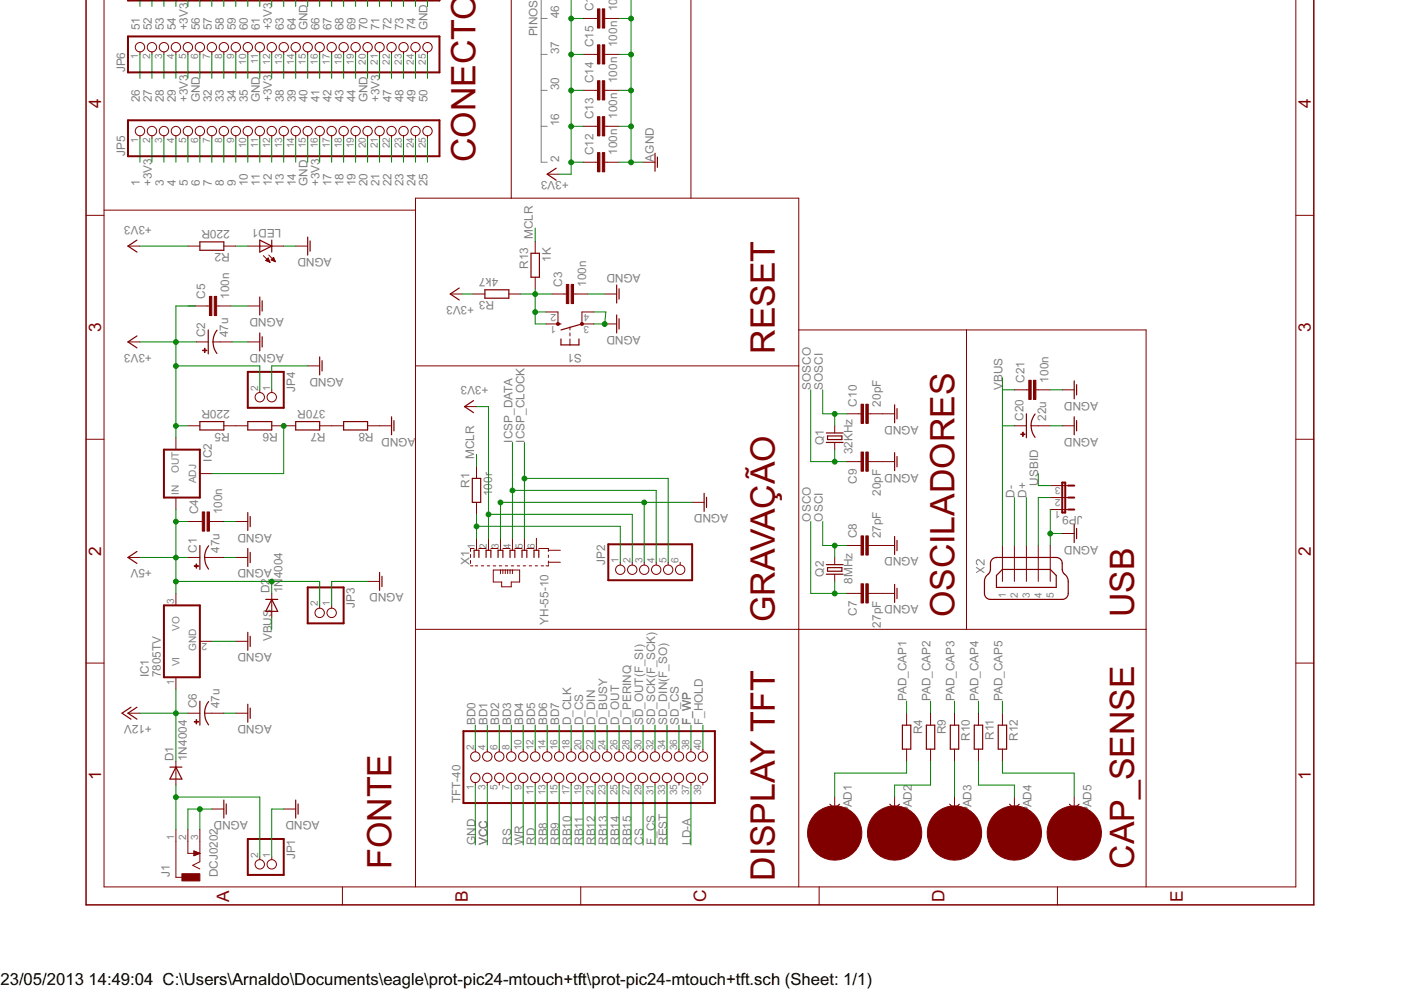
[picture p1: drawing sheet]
<svg xmlns="http://www.w3.org/2000/svg" width="297mm" height="210mm" viewBox="0 0 297 210" stroke-linecap="round" stroke-linejoin="round" font-family="sans-serif">
<defs><g id="words">
<g font-size="8" fill="#800000">
<text x="100.8" y="34.4" transform="rotate(-90 100.8 34.4)">CONECTO</text>
<text x="164.3" y="75" transform="rotate(-90 164.3 75)">RESET</text>
<text x="164.3" y="131.9" transform="rotate(-90 164.3 131.9)">GRAVAÇÃO</text>
<text x="202.4" y="130.9" transform="rotate(-90 202.4 130.9)">OSCILADORES</text>
<text x="240.5" y="130.9" transform="rotate(-90 240.5 130.9)">USB</text>
<text x="83" y="184.2" transform="rotate(-90 83 184.2)">FONTE</text>
<text x="240.5" y="184.2" transform="rotate(-90 240.5 184.2)">CAP_SENSE</text>
<text x="164.3" y="186.8" transform="rotate(-90 164.3 186.8)">DISPLAY TFT</text>
</g>
<g font-size="4.1" fill="#800000">
<text x="21.4" y="22.9" transform="rotate(-90 21.4 22.9)">4</text>
<text x="277.9" y="22.9" transform="rotate(-90 277.9 22.9)">4</text>
<text x="21.4" y="70.4" transform="rotate(-90 21.4 70.4)">3</text>
<text x="277.9" y="70.4" transform="rotate(-90 277.9 70.4)">3</text>
<text x="21.4" y="117.9" transform="rotate(-90 21.4 117.9)">2</text>
<text x="277.9" y="117.9" transform="rotate(-90 277.9 117.9)">2</text>
<text x="21.4" y="165.3" transform="rotate(-90 21.4 165.3)">1</text>
<text x="277.9" y="165.3" transform="rotate(-90 277.9 165.3)">1</text>
<text x="48.6" y="191.2" transform="rotate(-90 48.6 191.2)">A</text>
<text x="99.2" y="191.2" transform="rotate(-90 99.2 191.2)">B</text>
<text x="149.7" y="191.3" transform="rotate(-90 149.7 191.3)">C</text>
<text x="200.2" y="191.3" transform="rotate(-90 200.2 191.3)">D</text>
<text x="250.8" y="191.2" transform="rotate(-90 250.8 191.2)">E</text>
</g>
<g font-size="4">
<text x=".1" y="208.8">23/05/2013</text>
<text x="18.8" y="208.8">14:49:04 C:\Users\Arnaldo\Documents\eagle\prot-pic24-mtouch+tft\prot-pic24-mtouch+tft.sch (Sheet: 1/1)</text>
</g>
<g font-size="2.8" fill="#808080">
<text x="118.6" y="3.9" transform="rotate(-90 118.6 3.9)">46</text>
<text x="125.8" y="2.4" transform="rotate(-90 125.8 2.4)">C16</text>
<text x="130.9" y="2.4" transform="rotate(-90 130.9 2.4)">100</text>
<text x="29.7" y="6.5" transform="rotate(-90 29.7 6.5)">51</text>
<text x="32.2" y="6.5" transform="rotate(-90 32.2 6.5)">52</text>
<text x="34.8" y="6.5" transform="rotate(-90 34.8 6.5)">53</text>
<text x="37.3" y="6.5" transform="rotate(-90 37.3 6.5)">54</text>
<text x="39.8" y="6.5" transform="rotate(-90 39.8 6.5)">+3V3</text>
<text x="42.4" y="6.5" transform="rotate(-90 42.4 6.5)">56</text>
<text x="44.9" y="6.5" transform="rotate(-90 44.9 6.5)">57</text>
<text x="47.5" y="6.5" transform="rotate(-90 47.5 6.5)">58</text>
<text x="50" y="6.5" transform="rotate(-90 50 6.5)">59</text>
<text x="52.5" y="6.5" transform="rotate(-90 52.5 6.5)">60</text>
<text x="55.1" y="6.5" transform="rotate(-90 55.1 6.5)">61</text>
<text x="57.6" y="6.5" transform="rotate(-90 57.6 6.5)">+3V3</text>
<text x="60.2" y="6.5" transform="rotate(-90 60.2 6.5)">63</text>
<text x="62.7" y="6.5" transform="rotate(-90 62.7 6.5)">64</text>
<text x="65.2" y="6.5" transform="rotate(-90 65.2 6.5)">GND</text>
<text x="67.8" y="6.5" transform="rotate(-90 67.8 6.5)">66</text>
<text x="70.3" y="6.5" transform="rotate(-90 70.3 6.5)">67</text>
<text x="72.8" y="6.5" transform="rotate(-90 72.8 6.5)">68</text>
<text x="75.4" y="6.5" transform="rotate(-90 75.4 6.5)">69</text>
<text x="77.9" y="6.5" transform="rotate(-90 77.9 6.5)">70</text>
<text x="80.5" y="6.5" transform="rotate(-90 80.5 6.5)">71</text>
<text x="83" y="6.5" transform="rotate(-90 83 6.5)">72</text>
<text x="85.5" y="6.5" transform="rotate(-90 85.5 6.5)">73</text>
<text x="88.1" y="6.5" transform="rotate(-90 88.1 6.5)">74</text>
<text x="90.6" y="6.5" transform="rotate(-90 90.6 6.5)">GND</text>
<text x="114" y="7.7" transform="rotate(-90 114 7.7)">PINOS</text>
<text x="118.6" y="11.5" transform="rotate(-90 118.6 11.5)">37</text>
<text x="125.8" y="10" transform="rotate(-90 125.8 10)">C15</text>
<text x="130.9" y="10" transform="rotate(-90 130.9 10)">100n</text>
<text x="26.5" y="15.3" transform="rotate(-90 26.5 15.3)">JP6</text>
<text x="125.8" y="17.6" transform="rotate(-90 125.8 17.6)">C14</text>
<text x="130.9" y="17.6" transform="rotate(-90 130.9 17.6)">100n</text>
<text x="29.7" y="21.7" transform="rotate(-90 29.7 21.7)">26</text>
<text x="32.2" y="21.7" transform="rotate(-90 32.2 21.7)">27</text>
<text x="34.8" y="21.7" transform="rotate(-90 34.8 21.7)">28</text>
<text x="37.3" y="21.7" transform="rotate(-90 37.3 21.7)">29</text>
<text x="39.8" y="21.7" transform="rotate(-90 39.8 21.7)">+3V3</text>
<text x="42.4" y="21.7" transform="rotate(-90 42.4 21.7)">GND</text>
<text x="44.9" y="21.7" transform="rotate(-90 44.9 21.7)">32</text>
<text x="47.5" y="21.7" transform="rotate(-90 47.5 21.7)">33</text>
<text x="50" y="21.7" transform="rotate(-90 50 21.7)">34</text>
<text x="52.5" y="21.7" transform="rotate(-90 52.5 21.7)">35</text>
<text x="55.1" y="21.7" transform="rotate(-90 55.1 21.7)">GND</text>
<text x="57.6" y="21.7" transform="rotate(-90 57.6 21.7)">+3V3</text>
<text x="60.2" y="21.7" transform="rotate(-90 60.2 21.7)">38</text>
<text x="62.7" y="21.7" transform="rotate(-90 62.7 21.7)">39</text>
<text x="65.2" y="21.7" transform="rotate(-90 65.2 21.7)">40</text>
<text x="67.8" y="21.7" transform="rotate(-90 67.8 21.7)">41</text>
<text x="70.3" y="21.7" transform="rotate(-90 70.3 21.7)">42</text>
<text x="72.8" y="21.7" transform="rotate(-90 72.8 21.7)">43</text>
<text x="75.4" y="21.7" transform="rotate(-90 75.4 21.7)">44</text>
<text x="77.9" y="21.7" transform="rotate(-90 77.9 21.7)">GND</text>
<text x="80.5" y="21.7" transform="rotate(-90 80.5 21.7)">+3V3</text>
<text x="83" y="21.7" transform="rotate(-90 83 21.7)">47</text>
<text x="85.5" y="21.7" transform="rotate(-90 85.5 21.7)">48</text>
<text x="88.1" y="21.7" transform="rotate(-90 88.1 21.7)">49</text>
<text x="90.6" y="21.7" transform="rotate(-90 90.6 21.7)">50</text>
<text x="118.6" y="19.2" transform="rotate(-90 118.6 19.2)">30</text>
<text x="118.6" y="26.8" transform="rotate(-90 118.6 26.8)">16</text>
<text x="125.8" y="25.2" transform="rotate(-90 125.8 25.2)">C13</text>
<text x="130.9" y="25.2" transform="rotate(-90 130.9 25.2)">100n</text>
<text x="26.5" y="33.1" transform="rotate(-90 26.5 33.1)">JP5</text>
<text x="118.6" y="34.4" transform="rotate(-90 118.6 34.4)">2</text>
<text x="125.8" y="32.9" transform="rotate(-90 125.8 32.9)">C12</text>
<text x="130.9" y="32.9" transform="rotate(-90 130.9 32.9)">100n</text>
<text x="138.6" y="34.2" transform="rotate(-90 138.6 34.2)">AGND</text>
<text x="29.7" y="39.5" transform="rotate(-90 29.7 39.5)">1</text>
<text x="32.2" y="39.5" transform="rotate(-90 32.2 39.5)">+3V3</text>
<text x="34.8" y="39.5" transform="rotate(-90 34.8 39.5)">3</text>
<text x="37.3" y="39.5" transform="rotate(-90 37.3 39.5)">4</text>
<text x="39.8" y="39.5" transform="rotate(-90 39.8 39.5)">5</text>
<text x="42.4" y="39.5" transform="rotate(-90 42.4 39.5)">6</text>
<text x="44.9" y="39.5" transform="rotate(-90 44.9 39.5)">7</text>
<text x="47.5" y="39.5" transform="rotate(-90 47.5 39.5)">8</text>
<text x="50" y="39.5" transform="rotate(-90 50 39.5)">9</text>
<text x="52.5" y="39.5" transform="rotate(-90 52.5 39.5)">10</text>
<text x="55.1" y="39.5" transform="rotate(-90 55.1 39.5)">11</text>
<text x="57.6" y="39.5" transform="rotate(-90 57.6 39.5)">12</text>
<text x="60.2" y="39.5" transform="rotate(-90 60.2 39.5)">13</text>
<text x="62.7" y="39.5" transform="rotate(-90 62.7 39.5)">14</text>
<text x="65.2" y="39.5" transform="rotate(-90 65.2 39.5)">GND</text>
<text x="67.8" y="39.5" transform="rotate(-90 67.8 39.5)">+3V3</text>
<text x="70.3" y="39.5" transform="rotate(-90 70.3 39.5)">17</text>
<text x="72.8" y="39.5" transform="rotate(-90 72.8 39.5)">18</text>
<text x="75.4" y="39.5" transform="rotate(-90 75.4 39.5)">19</text>
<text x="77.9" y="39.5" transform="rotate(-90 77.9 39.5)">20</text>
<text x="80.5" y="39.5" transform="rotate(-90 80.5 39.5)">21</text>
<text x="83" y="39.5" transform="rotate(-90 83 39.5)">22</text>
<text x="85.5" y="39.5" transform="rotate(-90 85.5 39.5)">23</text>
<text x="88.1" y="39.5" transform="rotate(-90 88.1 39.5)">24</text>
<text x="90.6" y="39.5" transform="rotate(-90 90.6 39.5)">25</text>
<text x="120.6" y="38.5" transform="rotate(-180 120.6 38.5)">+3V3</text>
<text x="32.2" y="47.9" transform="rotate(-180 32.2 47.9)">+3V3</text>
<text x="48.7" y="48.9" transform="rotate(-180 48.7 48.9)">220R</text>
<text x="48.7" y="53.7" transform="rotate(-180 48.7 53.7)">R2</text>
<text x="59.6" y="48.6" transform="rotate(-180 59.6 48.6)">LED1</text>
<text x="113" y="50.6" transform="rotate(-90 113 50.6)">MCLR</text>
<text x="70.3" y="54.7" transform="rotate(-180 70.3 54.7)">AGND</text>
<text x="105.6" y="59" transform="rotate(-180 105.6 59)">4k7</text>
<text x="112" y="57" transform="rotate(-90 112 57)">R13</text>
<text x="116.8" y="55.5" transform="rotate(-90 116.8 55.5)">1K</text>
<text x="135.8" y="58" transform="rotate(-180 135.8 58)">AGND</text>
<text x="43.5" y="63.3" transform="rotate(-90 43.5 63.3)">C5</text>
<text x="48.6" y="63.3" transform="rotate(-90 48.6 63.3)">100n</text>
<text x="100.5" y="64.9" transform="rotate(-180 100.5 64.9)">+3V3</text>
<text x="104.7" y="63.8" transform="rotate(-180 104.7 63.8)">R3</text>
<text x="119.2" y="60.8" transform="rotate(-90 119.2 60.8)">C3</text>
<text x="124.3" y="60.8" transform="rotate(-90 124.3 60.8)">100n</text>
<text x="43.5" y="71.5" transform="rotate(-90 43.5 71.5)">C2</text>
<text x="48.3" y="71.5" transform="rotate(-90 48.3 71.5)">47u</text>
<text x="60.2" y="67.4" transform="rotate(-180 60.2 67.4)">AGND</text>
<text x="135.8" y="71.2" transform="rotate(-180 135.8 71.2)">AGND</text>
<text x="32.2" y="75" transform="rotate(-180 32.2 75)">+3V3</text>
<text x="60.2" y="75" transform="rotate(-180 60.2 75)">AGND</text>
<text x="123.4" y="75" transform="rotate(-180 123.4 75)">S1</text>
<text x="62.6" y="83.2" transform="rotate(-90 62.6 83.2)">JP4</text>
<text x="72.8" y="80.1" transform="rotate(-180 72.8 80.1)">AGND</text>
<text x="103.6" y="81.9" transform="rotate(-180 103.6 81.9)">+3V3</text>
<text x="171.9" y="82.6" transform="rotate(-90 171.9 82.6)">SOSCO</text>
<text x="174.4" y="82.6" transform="rotate(-90 174.4 82.6)">SOSCI</text>
<text x="212.5" y="82.6" transform="rotate(-90 212.5 82.6)">VBUS</text>
<text x="217.2" y="81.1" transform="rotate(-90 217.2 81.1)">C21</text>
<text x="222.3" y="81.1" transform="rotate(-90 222.3 81.1)">100n</text>
<text x="48.7" y="87" transform="rotate(-180 48.7 87)">220R</text>
<text x="69" y="87" transform="rotate(-180 69 87)">370R</text>
<text x="181.7" y="86.2" transform="rotate(-90 181.7 86.2)">C10</text>
<text x="186.7" y="86.2" transform="rotate(-90 186.7 86.2)">20pF</text>
<text x="217" y="89.2" transform="rotate(-90 217 89.2)">C20</text>
<text x="221.8" y="89.2" transform="rotate(-90 221.8 89.2)">22u</text>
<text x="232.8" y="85.2" transform="rotate(-180 232.8 85.2)">AGND</text>
<text x="48.7" y="91.8" transform="rotate(-180 48.7 91.8)">R5</text>
<text x="58.9" y="91.8" transform="rotate(-180 58.9 91.8)">R6</text>
<text x="69" y="91.8" transform="rotate(-180 69 91.8)">R7</text>
<text x="79.2" y="91.8" transform="rotate(-180 79.2 91.8)">R8</text>
<text x="88.1" y="92.8" transform="rotate(-180 88.1 92.8)">AGND</text>
<text x="108.7" y="93.8" transform="rotate(-90 108.7 93.8)">ICSP_DATA</text>
<text x="111.2" y="93.8" transform="rotate(-90 111.2 93.8)">ICSP_CLOCK</text>
<text x="174.7" y="94.3" transform="rotate(-90 174.7 94.3)">Q1</text>
<text x="194.7" y="90.3" transform="rotate(-180 194.7 90.3)">AGND</text>
<text x="232.8" y="92.8" transform="rotate(-180 232.8 92.8)">AGND</text>
<text x="44.9" y="97.9" transform="rotate(-90 44.9 97.9)">IC2</text>
<text x="100.5" y="97.4" transform="rotate(-90 100.5 97.4)">MCLR</text>
<text x="180.8" y="96.4" transform="rotate(-90 180.8 96.4)">32KHz</text>
<text x="194.7" y="100.4" transform="rotate(-180 194.7 100.4)">AGND</text>
<text x="99.5" y="103.4" transform="rotate(-90 99.5 103.4)">R1</text>
<text x="104.3" y="105.2" transform="rotate(-90 104.3 105.2)">100r</text>
<text x="181.7" y="102.6" transform="rotate(-90 181.7 102.6)">C9</text>
<text x="186.7" y="105.1" transform="rotate(-90 186.7 105.1)">20pF</text>
<text x="215.1" y="105.5" transform="rotate(-90 215.1 105.5)">D-</text>
<text x="217.6" y="105.5" transform="rotate(-90 217.6 105.5)">D+</text>
<text x="220.1" y="103" transform="rotate(-90 220.1 103)">USBID</text>
<text x="42" y="109.1" transform="rotate(-90 42 109.1)">C4</text>
<text x="47.1" y="109.1" transform="rotate(-90 47.1 109.1)">100n</text>
<text x="57.6" y="113.1" transform="rotate(-180 57.6 113.1)">AGND</text>
<text x="154.4" y="109.1" transform="rotate(-180 154.4 109.1)">AGND</text>
<text x="171.9" y="110.6" transform="rotate(-90 171.9 110.6)">OSCO</text>
<text x="174.4" y="110.6" transform="rotate(-90 174.4 110.6)">OSCI</text>
<text x="229.5" y="109.3" transform="rotate(-180 229.5 109.3)">JP9</text>
<text x="41.7" y="117.2" transform="rotate(-90 41.7 117.2)">C1</text>
<text x="46.6" y="117.2" transform="rotate(-90 46.6 117.2)">47u</text>
<text x="99.5" y="119.7" transform="rotate(-90 99.5 119.7)">X1</text>
<text x="128.3" y="119.7" transform="rotate(-90 128.3 119.7)">JP2</text>
<text x="181.7" y="114.1" transform="rotate(-90 181.7 114.1)">C8</text>
<text x="186.7" y="114.1" transform="rotate(-90 186.7 114.1)">27pF</text>
<text x="194.7" y="118.2" transform="rotate(-180 194.7 118.2)">AGND</text>
<text x="232.8" y="115.7" transform="rotate(-180 232.8 115.7)">AGND</text>
<text x="32.2" y="120.7" transform="rotate(-180 32.2 120.7)">+5V</text>
<text x="57.1" y="125.8" transform="rotate(-90 57.1 125.8)">D2</text>
<text x="57.6" y="120.7" transform="rotate(-180 57.6 120.7)">AGND</text>
<text x="59.9" y="125.8" transform="rotate(-90 59.9 125.8)">1N</text>
<text x="59.9" y="122.6" transform="rotate(-90 59.9 122.6)">4004</text>
<text x="85.5" y="125.8" transform="rotate(-180 85.5 125.8)">AGND</text>
<text x="174.7" y="122.3" transform="rotate(-90 174.7 122.3)">Q2</text>
<text x="180.8" y="123.8" transform="rotate(-90 180.8 123.8)">8MHz</text>
<text x="75.3" y="128.9" transform="rotate(-90 75.3 128.9)">JP3</text>
<text x="181.7" y="130.5" transform="rotate(-90 181.7 130.5)">C7</text>
<text x="194.7" y="128.4" transform="rotate(-180 194.7 128.4)">AGND</text>
<text x="57.6" y="136" transform="rotate(-90 57.6 136)">VBUS</text>
<text x="116.3" y="132.4" transform="rotate(-90 116.3 132.4)">YH-55-10</text>
<text x="186.7" y="133.1" transform="rotate(-90 186.7 133.1)">27pF</text>
<text x="31.6" y="143.6" transform="rotate(-90 31.6 143.6)">IC1</text>
<text x="34.1" y="143.6" transform="rotate(-90 34.1 143.6)">7805TV</text>
<text x="57.6" y="138.5" transform="rotate(-180 57.6 138.5)">AGND</text>
<text x="192.2" y="148.7" transform="rotate(-90 192.2 148.7)">PAD_CAP1</text>
<text x="197.3" y="148.7" transform="rotate(-90 197.3 148.7)">PAD_CAP2</text>
<text x="202.4" y="148.7" transform="rotate(-90 202.4 148.7)">PAD_CAP3</text>
<text x="207.4" y="148.7" transform="rotate(-90 207.4 148.7)">PAD_CAP4</text>
<text x="212.5" y="148.7" transform="rotate(-90 212.5 148.7)">PAD_CAP5</text>
<text x="32.2" y="153.8" transform="rotate(-180 32.2 153.8)">+12V</text>
<text x="41.7" y="150.2" transform="rotate(-90 41.7 150.2)">C6</text>
<text x="46.6" y="150.2" transform="rotate(-90 46.6 150.2)">47u</text>
<text x="57.6" y="153.8" transform="rotate(-180 57.6 153.8)">AGND</text>
<text x="100.8" y="153.8" transform="rotate(-90 100.8 153.8)">BD0</text>
<text x="103.3" y="153.8" transform="rotate(-90 103.3 153.8)">BD1</text>
<text x="105.9" y="153.8" transform="rotate(-90 105.9 153.8)">BD2</text>
<text x="108.4" y="153.8" transform="rotate(-90 108.4 153.8)">BD3</text>
<text x="110.9" y="153.8" transform="rotate(-90 110.9 153.8)">BD4</text>
<text x="113.5" y="153.8" transform="rotate(-90 113.5 153.8)">BD5</text>
<text x="116" y="153.8" transform="rotate(-90 116 153.8)">BD6</text>
<text x="118.6" y="153.8" transform="rotate(-90 118.6 153.8)">BD7</text>
<text x="121.1" y="153.8" transform="rotate(-90 121.1 153.8)">D_CLK</text>
<text x="123.6" y="153.8" transform="rotate(-90 123.6 153.8)">D_CS</text>
<text x="126.2" y="153.8" transform="rotate(-90 126.2 153.8)">D_DIN</text>
<text x="128.7" y="153.8" transform="rotate(-90 128.7 153.8)">D_BUSY</text>
<text x="131.3" y="153.8" transform="rotate(-90 131.3 153.8)">D_OUT</text>
<text x="133.8" y="153.8" transform="rotate(-90 133.8 153.8)">D_PERINQ</text>
<text x="136.3" y="153.8" transform="rotate(-90 136.3 153.8)">SD_OUT(F_SI)</text>
<text x="138.9" y="153.8" transform="rotate(-90 138.9 153.8)">SD_SCK(F_SCK)</text>
<text x="141.4" y="153.8" transform="rotate(-90 141.4 153.8)">SD_DIN(F_SO)</text>
<text x="144" y="153.8" transform="rotate(-90 144 153.8)">SD_CS</text>
<text x="146.5" y="153.8" transform="rotate(-90 146.5 153.8)">F_WP</text>
<text x="149" y="153.8" transform="rotate(-90 149 153.8)">F_HOLD</text>
<text x="195.5" y="155.7" transform="rotate(-90 195.5 155.7)">R4</text>
<text x="200.6" y="155.7" transform="rotate(-90 200.6 155.7)">R9</text>
<text x="36.8" y="161.4" transform="rotate(-90 36.8 161.4)">D1</text>
<text x="39.6" y="161.4" transform="rotate(-90 39.6 161.4)">1N4004</text>
<text x="205.6" y="157.1" transform="rotate(-90 205.6 157.1)">R10</text>
<text x="210.7" y="156.9" transform="rotate(-90 210.7 156.9)">R11</text>
<text x="215.8" y="157.1" transform="rotate(-90 215.8 157.1)">R12</text>
<text x="97.6" y="170.3" transform="rotate(-90 97.6 170.3)">TFT-40</text>
<text x="180.6" y="172.7" transform="rotate(-90 180.6 172.7)">PAD1</text>
<text x="193.3" y="172.7" transform="rotate(-90 193.3 172.7)">PAD2</text>
<text x="206" y="172.7" transform="rotate(-90 206 172.7)">PAD3</text>
<text x="218.7" y="172.7" transform="rotate(-90 218.7 172.7)">PAD4</text>
<text x="231.4" y="172.7" transform="rotate(-90 231.4 172.7)">PAD5</text>
<text x="52.5" y="174.1" transform="rotate(-180 52.5 174.1)">AGND</text>
<text x="67.8" y="174.1" transform="rotate(-180 67.8 174.1)">AGND</text>
<text x="100.8" y="179.2" transform="rotate(-90 100.8 179.2)">GND</text>
<text x="103.3" y="179.2" transform="rotate(-90 103.3 179.2)">VCC</text>
<text x="108.4" y="179.2" transform="rotate(-90 108.4 179.2)">RS</text>
<text x="110.9" y="179.2" transform="rotate(-90 110.9 179.2)">WR</text>
<text x="113.5" y="179.2" transform="rotate(-90 113.5 179.2)">RD</text>
<text x="116" y="179.2" transform="rotate(-90 116 179.2)">RB8</text>
<text x="118.6" y="179.2" transform="rotate(-90 118.6 179.2)">RB9</text>
<text x="121.1" y="179.2" transform="rotate(-90 121.1 179.2)">RB10</text>
<text x="123.6" y="179.2" transform="rotate(-90 123.6 179.2)">RB11</text>
<text x="126.2" y="179.2" transform="rotate(-90 126.2 179.2)">RB12</text>
<text x="128.7" y="179.2" transform="rotate(-90 128.7 179.2)">RB13</text>
<text x="131.3" y="179.2" transform="rotate(-90 131.3 179.2)">RB14</text>
<text x="133.8" y="179.2" transform="rotate(-90 133.8 179.2)">RB15</text>
<text x="136.3" y="179.2" transform="rotate(-90 136.3 179.2)">CS</text>
<text x="138.9" y="179.2" transform="rotate(-90 138.9 179.2)">F_CS</text>
<text x="141.4" y="179.2" transform="rotate(-90 141.4 179.2)">REST</text>
<text x="146.5" y="179.2" transform="rotate(-90 146.5 179.2)">LD-A</text>
<text x="62.6" y="182.2" transform="rotate(-90 62.6 182.2)">JP1</text>
<text x="36" y="186" transform="rotate(-90 36 186)">J1</text>
<text x="46.2" y="186" transform="rotate(-90 46.2 186)">DCJ0202</text>
</g>
<g font-size="2.4" fill="#808080">
<text x="29.3" y="12.5" transform="rotate(-90 29.3 12.5)">1</text>
<text x="31.9" y="12.5" transform="rotate(-90 31.9 12.5)">2</text>
<text x="34.4" y="12.5" transform="rotate(-90 34.4 12.5)">3</text>
<text x="36.9" y="12.5" transform="rotate(-90 36.9 12.5)">4</text>
<text x="39.5" y="12.5" transform="rotate(-90 39.5 12.5)">5</text>
<text x="42" y="12.5" transform="rotate(-90 42 12.5)">6</text>
<text x="44.6" y="12.5" transform="rotate(-90 44.6 12.5)">7</text>
<text x="47.1" y="12.5" transform="rotate(-90 47.1 12.5)">8</text>
<text x="49.6" y="12.5" transform="rotate(-90 49.6 12.5)">9</text>
<text x="52.2" y="13.7" transform="rotate(-90 52.2 13.7)">10</text>
<text x="54.7" y="13.6" transform="rotate(-90 54.7 13.6)">11</text>
<text x="57.3" y="13.7" transform="rotate(-90 57.3 13.7)">12</text>
<text x="59.8" y="13.7" transform="rotate(-90 59.8 13.7)">13</text>
<text x="62.3" y="13.7" transform="rotate(-90 62.3 13.7)">14</text>
<text x="64.9" y="13.7" transform="rotate(-90 64.9 13.7)">15</text>
<text x="67.4" y="13.7" transform="rotate(-90 67.4 13.7)">16</text>
<text x="70" y="13.7" transform="rotate(-90 70 13.7)">17</text>
<text x="72.5" y="13.7" transform="rotate(-90 72.5 13.7)">18</text>
<text x="75" y="13.7" transform="rotate(-90 75 13.7)">19</text>
<text x="77.6" y="13.7" transform="rotate(-90 77.6 13.7)">20</text>
<text x="80.1" y="13.7" transform="rotate(-90 80.1 13.7)">21</text>
<text x="82.7" y="13.7" transform="rotate(-90 82.7 13.7)">22</text>
<text x="85.2" y="13.7" transform="rotate(-90 85.2 13.7)">23</text>
<text x="87.7" y="13.7" transform="rotate(-90 87.7 13.7)">24</text>
<text x="90.3" y="13.7" transform="rotate(-90 90.3 13.7)">25</text>
<text x="29.3" y="30.3" transform="rotate(-90 29.3 30.3)">1</text>
<text x="31.9" y="30.3" transform="rotate(-90 31.9 30.3)">2</text>
<text x="34.4" y="30.3" transform="rotate(-90 34.4 30.3)">3</text>
<text x="36.9" y="30.3" transform="rotate(-90 36.9 30.3)">4</text>
<text x="39.5" y="30.3" transform="rotate(-90 39.5 30.3)">5</text>
<text x="42" y="30.3" transform="rotate(-90 42 30.3)">6</text>
<text x="44.6" y="30.3" transform="rotate(-90 44.6 30.3)">7</text>
<text x="47.1" y="30.3" transform="rotate(-90 47.1 30.3)">8</text>
<text x="49.6" y="30.3" transform="rotate(-90 49.6 30.3)">9</text>
<text x="52.2" y="31.5" transform="rotate(-90 52.2 31.5)">10</text>
<text x="54.7" y="31.3" transform="rotate(-90 54.7 31.3)">11</text>
<text x="57.3" y="31.5" transform="rotate(-90 57.3 31.5)">12</text>
<text x="59.8" y="31.5" transform="rotate(-90 59.8 31.5)">13</text>
<text x="62.3" y="31.5" transform="rotate(-90 62.3 31.5)">14</text>
<text x="64.9" y="31.5" transform="rotate(-90 64.9 31.5)">15</text>
<text x="67.4" y="31.5" transform="rotate(-90 67.4 31.5)">16</text>
<text x="70" y="31.5" transform="rotate(-90 70 31.5)">17</text>
<text x="72.5" y="31.5" transform="rotate(-90 72.5 31.5)">18</text>
<text x="75" y="31.5" transform="rotate(-90 75 31.5)">19</text>
<text x="77.6" y="31.5" transform="rotate(-90 77.6 31.5)">20</text>
<text x="80.1" y="31.5" transform="rotate(-90 80.1 31.5)">21</text>
<text x="82.7" y="31.5" transform="rotate(-90 82.7 31.5)">22</text>
<text x="85.2" y="31.5" transform="rotate(-90 85.2 31.5)">23</text>
<text x="87.7" y="31.5" transform="rotate(-90 87.7 31.5)">24</text>
<text x="90.3" y="31.5" transform="rotate(-90 90.3 31.5)">25</text>
<text x="118" y="69" transform="rotate(-180 118 69)">1</text>
<text x="118" y="66.5" transform="rotate(-180 118 66.5)">2</text>
<text x="124.9" y="69" transform="rotate(-180 124.9 69)">3</text>
<text x="124.9" y="66.5" transform="rotate(-180 124.9 66.5)">4</text>
<text x="54.7" y="82.8" transform="rotate(-90 54.7 82.8)">2</text>
<text x="57.3" y="82.8" transform="rotate(-90 57.3 82.8)">1</text>
<text x="37.9" y="100.3" transform="rotate(-90 37.9 100.3)">OUT</text>
<text x="37.9" y="104.9" transform="rotate(-90 37.9 104.9)">IN</text>
<text x="41.6" y="102.5" transform="rotate(-90 41.6 102.5)">ADJ</text>
<text x="224.9" y="105.9" transform="rotate(-180 224.9 105.9)">2</text>
<text x="224.9" y="103.3" transform="rotate(-180 224.9 103.3)">3</text>
<text x="224.9" y="108.4" transform="rotate(-180 224.9 108.4)">1</text>
<text x="100.7" y="116.3" transform="rotate(-90 100.7 116.3)">1</text>
<text x="103.2" y="116.3" transform="rotate(-90 103.2 116.3)">2</text>
<text x="105.8" y="116.3" transform="rotate(-90 105.8 116.3)">3</text>
<text x="108.3" y="116.3" transform="rotate(-90 108.3 116.3)">4</text>
<text x="110.8" y="116.3" transform="rotate(-90 110.8 116.3)">5</text>
<text x="113.4" y="116.3" transform="rotate(-90 113.4 116.3)">6</text>
<text x="131.2" y="119.4" transform="rotate(-90 131.2 119.4)">1</text>
<text x="133.7" y="119.4" transform="rotate(-90 133.7 119.4)">2</text>
<text x="136.2" y="119.4" transform="rotate(-90 136.2 119.4)">3</text>
<text x="138.8" y="119.4" transform="rotate(-90 138.8 119.4)">4</text>
<text x="141.3" y="119.4" transform="rotate(-90 141.3 119.4)">5</text>
<text x="143.9" y="119.4" transform="rotate(-90 143.9 119.4)">6</text>
<text x="36.9" y="128" transform="rotate(-90 36.9 128)">3</text>
<text x="67.4" y="128.6" transform="rotate(-90 67.4 128.6)">2</text>
<text x="70" y="128.6" transform="rotate(-90 70 128.6)">1</text>
<text x="213.3" y="126.8" transform="rotate(-90 213.3 126.8)">1</text>
<text x="215.8" y="126.8" transform="rotate(-90 215.8 126.8)">2</text>
<text x="218.4" y="126.8" transform="rotate(-90 218.4 126.8)">3</text>
<text x="220.9" y="126.8" transform="rotate(-90 220.9 126.8)">4</text>
<text x="223.4" y="126.8" transform="rotate(-90 223.4 126.8)">5</text>
<text x="38.1" y="133.8" transform="rotate(-90 38.1 133.8)">VO</text>
<text x="43.9" y="136.3" transform="rotate(-180 43.9 136.3)">2</text>
<text x="38.1" y="141.3" transform="rotate(-90 38.1 141.3)">VI</text>
<text x="41.6" y="138" transform="rotate(-90 41.6 138)">GND</text>
<text x="36.9" y="145.1" transform="rotate(-90 36.9 145.1)">1</text>
<text x="100.4" y="159" transform="rotate(-90 100.4 159)">2</text>
<text x="103" y="159" transform="rotate(-90 103 159)">4</text>
<text x="105.5" y="159" transform="rotate(-90 105.5 159)">6</text>
<text x="108" y="159" transform="rotate(-90 108 159)">8</text>
<text x="110.6" y="159" transform="rotate(-90 110.6 159)">10</text>
<text x="113.1" y="159" transform="rotate(-90 113.1 159)">12</text>
<text x="115.7" y="159" transform="rotate(-90 115.7 159)">14</text>
<text x="118.2" y="159" transform="rotate(-90 118.2 159)">16</text>
<text x="120.7" y="159" transform="rotate(-90 120.7 159)">18</text>
<text x="123.3" y="159" transform="rotate(-90 123.3 159)">20</text>
<text x="125.8" y="159" transform="rotate(-90 125.8 159)">22</text>
<text x="128.4" y="159" transform="rotate(-90 128.4 159)">24</text>
<text x="130.9" y="159" transform="rotate(-90 130.9 159)">26</text>
<text x="133.4" y="159" transform="rotate(-90 133.4 159)">28</text>
<text x="136" y="159" transform="rotate(-90 136 159)">30</text>
<text x="138.5" y="159" transform="rotate(-90 138.5 159)">32</text>
<text x="141.1" y="159" transform="rotate(-90 141.1 159)">34</text>
<text x="143.6" y="159" transform="rotate(-90 143.6 159)">36</text>
<text x="146.1" y="159" transform="rotate(-90 146.1 159)">38</text>
<text x="148.7" y="159" transform="rotate(-90 148.7 159)">40</text>
<text x="100.4" y="167.4" transform="rotate(-90 100.4 167.4)">1</text>
<text x="103" y="167.4" transform="rotate(-90 103 167.4)">3</text>
<text x="105.5" y="167.4" transform="rotate(-90 105.5 167.4)">5</text>
<text x="108" y="167.4" transform="rotate(-90 108 167.4)">7</text>
<text x="110.6" y="167.4" transform="rotate(-90 110.6 167.4)">9</text>
<text x="113.1" y="168.5" transform="rotate(-90 113.1 168.5)">11</text>
<text x="115.7" y="168.6" transform="rotate(-90 115.7 168.6)">13</text>
<text x="118.2" y="168.6" transform="rotate(-90 118.2 168.6)">15</text>
<text x="120.7" y="168.6" transform="rotate(-90 120.7 168.6)">17</text>
<text x="123.3" y="168.6" transform="rotate(-90 123.3 168.6)">19</text>
<text x="125.8" y="168.6" transform="rotate(-90 125.8 168.6)">21</text>
<text x="128.4" y="168.6" transform="rotate(-90 128.4 168.6)">23</text>
<text x="130.9" y="168.6" transform="rotate(-90 130.9 168.6)">25</text>
<text x="133.4" y="168.6" transform="rotate(-90 133.4 168.6)">27</text>
<text x="136" y="168.6" transform="rotate(-90 136 168.6)">29</text>
<text x="138.5" y="168.6" transform="rotate(-90 138.5 168.6)">31</text>
<text x="141.1" y="168.6" transform="rotate(-90 141.1 168.6)">33</text>
<text x="143.6" y="168.6" transform="rotate(-90 143.6 168.6)">35</text>
<text x="146.1" y="168.6" transform="rotate(-90 146.1 168.6)">37</text>
<text x="148.7" y="168.6" transform="rotate(-90 148.7 168.6)">39</text>
<text x="36.9" y="178" transform="rotate(-90 36.9 178)">1</text>
<text x="39.5" y="178" transform="rotate(-90 39.5 178)">2</text>
<text x="42" y="178" transform="rotate(-90 42 178)">3</text>
<text x="54.7" y="181.9" transform="rotate(-90 54.7 181.9)">2</text>
<text x="57.3" y="181.9" transform="rotate(-90 57.3 181.9)">1</text>
</g>
</g></defs>
<path d="M114.7 .1v34.3h1.3M114.7 3.9h1.3M114.7 11.5h1.3M114.7 19.2h1.3M114.7 26.8h1.3M208.6 118.7v1.1l-1-1.1h-.3l-.3 .3v.5l.3 .3M207 120.3l1.6 1.1M208.6 120.3l-1.6 1.1" fill="none" stroke="#808080" stroke-width=".21"/>
<g fill="none" stroke="#800000" stroke-width=".21">
<path d="M22.1 .1v187.9h252.6v-187.9M29.7 11v.5M32.2 11v.5M34.8 11v.5M37.3 11v.5M39.8 11v.5M42.4 11v.5M44.9 11v.5M47.5 11v.5M50 11v.5M52.5 11v.5M55.1 11v.5"/>
<path d="M57.6 11v.5M60.2 11v.5M62.7 11v.5M65.2 11v.5M67.8 11v.5M70.3 11v.5M72.9 11v.5M75.4 11v.5M77.9 11v.5M80.5 11v.5M83 11v.5M85.6 11v.5"/>
<path d="M88.1 11v.5M90.6 11v.5M108.4 .1v41.9M123.6 19.2h3.1M123.6 11.5h3.1M123.6 3.9h3.1M128.2 19.2h3.1M128.2 11.5h3.1M128.2 3.9h3.1M146.5 .1v41.9M29.7 28.7v.6M32.2 28.7v.6"/>
<path d="M34.8 28.7v.6M37.3 28.7v.6M39.8 28.7v.6M42.4 28.7v.6M44.9 28.7v.6M47.5 28.7v.6M50 28.7v.6M52.5 28.7v.6M55.1 28.7v.6M57.6 28.7v.6M60.2 28.7v.6M62.7 28.7v.6"/>
<path d="M65.2 28.7v.6M67.8 28.7v.6M70.3 28.7v.6M72.9 28.7v.6M75.4 28.7v.6M77.9 28.7v.6M80.5 28.7v.6M83 28.7v.6M85.6 28.7v.6M88.1 28.7v.6M90.6 28.7v.6M116 36.9h2.6"/>
<path d="M123.6 34.4h3.1M123.6 26.8h3.1M128.2 34.4h3.1M128.2 26.8h3.1M136.3 34.4h2.6M18.2 45.7h3.9M22.1 44.6h66M27.1 52.2h2.6M39.8 52.2h2.6M47.5 52.2h2.5M52.5 52.2h7.7M55.8 54.2l1.4 1.4"/>
<path d="M56.3 55.2l.9 .4M56.4 55.2h.1M56.5 55.1v.2M56.6 54.9v.4M56.7 54.8v.6M56.9 54.7l-.6 .5M56.9 54.7l.3 .9M56.9 54.7v.7M57 55v.5M57 54.1l1.4 1.4M57.1 55.3v.2M57.2 55.5v.1"/>
<path d="M57.5 55.1l.5-.5 .4 .9zM57.6 55v.1M57.7 54.9v.3M57.8 54.8v.4M57.9 54.6v.7M58.1 54.7v.6M58.2 55v.4M58.3 55.3v.1M62.7 52.2h2.5M113.5 51.2v2.5M113.5 58.8v2.5M274.7 45.7h3.9"/>
<path d="M27.1 72.5h2.6M41.4 64.9h3M41.6 72.5h2.6M45.2 72.5h4M45.9 64.9h3.1M52.5 72.5h2.6M52.5 64.9h2.6M65.2 77.6h2.6M88.1 77.6h81.3M95.5 62.3h2.5M100.3 62.3h2.5M107.9 62.3h2.5"/>
<path d="M115.8 66.1h2.5v2.6h-2.5M117 62.3h3.1M120.8 69.3v.7M120.8 70.6v.6M120.8 71.9v1.2M121.6 62.3h3.1M125.9 66.1h-2.5v2.6h2.5M128.2 68.7h2.5M128.2 62.3h2.5M169.4 70h73.6v118M204.9 70v63.4M18.2 93.1h3.9"/>
<path d="M37.3 92.8v2.5M39.8 90.3h2.6M47.5 90.3h5M55.1 82.7v.5M57.6 90.3h5.1M57.6 82.7v.5M67.8 90.3h5.1M77.9 90.3h5.1M98.5 86.2h2.5M101 98.9v2.5M177 90.3v1.5M177 93.8v1.5"/>
<path d="M179.5 97.9h3.1M179.5 87.7h3.1M184.1 97.9h5.6M184.1 87.7h5.6M215.1 90.3h2.5M215.1 82.7h3M218.6 90.3h4.1M219.6 82.7h3.1M225.2 90.3h2.6M225.2 82.7h2.6M274.7 93.1h3.9M27.1 118.2h2.6"/>
<path d="M37.3 105.5v2.5M39.8 118.2h2.6M39.8 110.6h3.1M42.4 100.4h2.5M43.4 118.2h4.1M44.4 110.6h3.1M50 118.2h2.5M50 110.6h2.5M99.8 120h.5M99.8 117.6v.6M99.8 118.8v.7M100.5 116.3h-.7v.6"/>
<path d="M100.8 120h.5M101 106.5v2.6M101 114.1v2.6M101.5 116.3h1.6M102 120h.6M103.3 120h.5M103.6 114.1v2.6M104.1 116.3h1.5M104.6 120h.5M105.9 120h.5M106.1 114.1v2.6M106.6 116.3h1.5"/>
<path d="M107.1 120h.5M108.4 120h.5M108.6 114.1v2.6M109.2 116.3h1.5M109.7 120h.5M110.9 120h.5M111.2 114.1v2.6M111.7 116.3h1.5M112.2 120h.5M113.5 120h.5M113.7 114.1v2.6M114.2 116.3h2.1v.6"/>
<path d="M114.7 120h.6M116.3 117.7v.5M116.3 119v.5M116.3 119.7v.3h-.5M116.3 119.2h2.5M116.3 116.7h2.5M131.5 119.2v.6M134 119.2v.6M136.6 119.2v.6M139.1 119.2v.6M141.7 119.2v.6M144.2 119.2v.6"/>
<path d="M146.7 106.5h2.6M177 118.2v1.5M179.5 115.7h3.1M184.1 115.7h5.6M212.5 115.7v7.6M215.1 115.7v7.6M217.6 115.7v7.6M220.1 115.7v7.6M222.7 115.7v7.6M222.7 103h3.8M222.7 105.5h3.8M222.7 108h3.8"/>
<path d="M225.2 113.1h2.6M37.3 125.8v2.6M42.4 136h2.5M50 136h2.5M57.6 125.8v5.1M67.8 128.4v.5M70.3 128.4v.5M77.9 123.3h2.6M88.1 133.4h154.9M104.6 120.9h5.6v2.5h-1.8v1h-2v-1h-1.8zM106.1 120.9v.7M106.6 120.9v.7"/>
<path d="M107.1 120.9v.7M107.6 120.9v.7M108.1 120.9v.7M108.6 120.9v.7M177 121.8v1.5M179.5 125.8h3.1M184.1 125.8h5.6M18.2 140.6h3.9M27.1 151.2h2.6M37.3 143.6v2.5M39.8 151.2h2.6M43.4 151.2h4.1"/>
<path d="M50 151.2h2.5M100.8 158.8v.6M103.3 158.8v.6M105.9 158.8v.6M108.4 158.8v.6M110.9 158.8v.6M113.5 158.8v.6M116 158.8v.6M118.6 158.8v.6M121.1 158.8v.6M123.6 158.8v.6M126.2 158.8v.6"/>
<path d="M128.7 158.8v.6M131.3 158.8v.6M133.8 158.8v.6M136.3 158.8v.6M138.9 158.8v.6M141.4 158.8v.6M144 158.8v.6M146.5 158.8v.6M149 158.8v.6M192.2 151.2v2.6M192.2 158.8v2.6M197.3 151.2v2.6"/>
<path d="M197.3 158.8v2.6M202.4 151.2v2.6M202.4 158.8v2.6M207.5 151.2v2.6M207.5 158.8v2.6M212.5 151.2v2.6M212.5 158.8v2.6M274.7 140.6h3.9M37.3 161.4v5.1M37.3 175.9v10.1h1.3M39.8 175.9v5h2.6M42.4 175.9v6.8l-1.5 .8 1.5 .7"/>
<path d="M44.9 171.5h2.6M60.2 171.5h2.5M100.8 165.9v.6M103.3 165.9v.6M105.9 165.9v.6M108.4 165.9v.6M110.9 165.9v.6M113.5 165.9v.6M116 165.9v.6M118.6 165.9v.6M121.1 165.9v.6M123.6 165.9v.6"/>
<path d="M126.2 165.9v.6M128.7 165.9v.6M131.3 165.9v.6M133.8 165.9v.6M136.3 165.9v.6M138.9 165.9v.6M141.4 165.9v.6M144 165.9v.6M146.5 165.9v.6M149 165.9v.6M177 169v2.5M189.7 169v2.5"/>
<path d="M202.4 169v2.5M215.1 169v2.5M227.8 169v2.5M41.1 180.4l1.3 .5-1.3 .5zM41.2 180.4v1M41.3 180.5v.9M41.4 180.6v.7M41.5 180.6v.7M41.7 180.6v.6M41.8 180.7v.5M41.9 180.7v.4M42 180.8v.3"/>
<path d="M42.1 180.8v.2M42.2 180.9v.1M55.1 181.7v.5M57.6 181.7v.5M72.6 188v3.9M88.1 188v-146h81.3v146M123.1 188v3.9M173.7 188v3.9M224.2 188v3.9"/>
<circle cx="29.7" cy="10" r=".99"/>
<circle cx="32.2" cy="10" r=".99"/>
<circle cx="34.8" cy="10" r=".99"/>
<circle cx="37.3" cy="10" r=".99"/>
<circle cx="39.8" cy="10" r=".99"/>
<circle cx="42.4" cy="10" r=".99"/>
<circle cx="44.9" cy="10" r=".99"/>
<circle cx="47.5" cy="10" r=".99"/>
<circle cx="50" cy="10" r=".99"/>
<circle cx="52.5" cy="10" r=".99"/>
<circle cx="55.1" cy="10" r=".99"/>
<circle cx="57.6" cy="10" r=".99"/>
<circle cx="60.2" cy="10" r=".99"/>
<circle cx="62.7" cy="10" r=".99"/>
<circle cx="65.2" cy="10" r=".99"/>
<circle cx="67.8" cy="10" r=".99"/>
<circle cx="70.3" cy="10" r=".99"/>
<circle cx="72.9" cy="10" r=".99"/>
<circle cx="75.4" cy="10" r=".99"/>
<circle cx="77.9" cy="10" r=".99"/>
<circle cx="80.5" cy="10" r=".99"/>
<circle cx="83" cy="10" r=".99"/>
<circle cx="85.6" cy="10" r=".99"/>
<circle cx="88.1" cy="10" r=".99"/>
<circle cx="90.6" cy="10" r=".99"/>
<circle cx="29.7" cy="27.8" r=".99"/>
<circle cx="32.2" cy="27.8" r=".99"/>
<circle cx="34.8" cy="27.8" r=".99"/>
<circle cx="37.3" cy="27.8" r=".99"/>
<circle cx="39.8" cy="27.8" r=".99"/>
<circle cx="42.4" cy="27.8" r=".99"/>
<circle cx="44.9" cy="27.8" r=".99"/>
<circle cx="47.5" cy="27.8" r=".99"/>
<circle cx="50" cy="27.8" r=".99"/>
<circle cx="52.5" cy="27.8" r=".99"/>
<circle cx="55.1" cy="27.8" r=".99"/>
<circle cx="57.6" cy="27.8" r=".99"/>
<circle cx="60.2" cy="27.8" r=".99"/>
<circle cx="62.7" cy="27.8" r=".99"/>
<circle cx="65.2" cy="27.8" r=".99"/>
<circle cx="67.8" cy="27.8" r=".99"/>
<circle cx="70.3" cy="27.8" r=".99"/>
<circle cx="72.9" cy="27.8" r=".99"/>
<circle cx="75.4" cy="27.8" r=".99"/>
<circle cx="77.9" cy="27.8" r=".99"/>
<circle cx="80.5" cy="27.8" r=".99"/>
<circle cx="83" cy="27.8" r=".99"/>
<circle cx="85.6" cy="27.8" r=".99"/>
<circle cx="88.1" cy="27.8" r=".99"/>
<circle cx="90.6" cy="27.8" r=".99"/>
<circle cx="55.1" cy="84.2" r=".99"/>
<circle cx="57.6" cy="84.2" r=".99"/>
<circle cx="67.8" cy="129.9" r=".99"/>
<circle cx="70.3" cy="129.9" r=".99"/>
<circle cx="131.5" cy="120.8" r=".99"/>
<circle cx="134" cy="120.8" r=".99"/>
<circle cx="136.6" cy="120.8" r=".99"/>
<circle cx="139.1" cy="120.8" r=".99"/>
<circle cx="141.7" cy="120.8" r=".99"/>
<circle cx="144.2" cy="120.8" r=".99"/>
<circle cx="100.8" cy="160.4" r=".99"/>
<circle cx="100.8" cy="164.9" r=".99"/>
<circle cx="103.3" cy="164.9" r=".99"/>
<circle cx="103.3" cy="160.4" r=".99"/>
<circle cx="105.9" cy="160.4" r=".99"/>
<circle cx="105.9" cy="164.9" r=".99"/>
<circle cx="108.4" cy="160.4" r=".99"/>
<circle cx="108.4" cy="164.9" r=".99"/>
<circle cx="110.9" cy="160.4" r=".99"/>
<circle cx="110.9" cy="164.9" r=".99"/>
<circle cx="113.5" cy="164.9" r=".99"/>
<circle cx="113.5" cy="160.4" r=".99"/>
<circle cx="116" cy="160.4" r=".99"/>
<circle cx="116" cy="164.9" r=".99"/>
<circle cx="118.6" cy="160.4" r=".99"/>
<circle cx="118.6" cy="164.9" r=".99"/>
<circle cx="121.1" cy="160.4" r=".99"/>
<circle cx="121.1" cy="164.9" r=".99"/>
<circle cx="123.6" cy="160.4" r=".99"/>
<circle cx="123.6" cy="164.9" r=".99"/>
<circle cx="126.2" cy="160.4" r=".99"/>
<circle cx="126.2" cy="164.9" r=".99"/>
<circle cx="128.7" cy="160.4" r=".99"/>
<circle cx="128.7" cy="164.9" r=".99"/>
<circle cx="131.3" cy="160.4" r=".99"/>
<circle cx="131.3" cy="164.9" r=".99"/>
<circle cx="133.8" cy="160.4" r=".99"/>
<circle cx="133.8" cy="164.9" r=".99"/>
<circle cx="136.3" cy="164.9" r=".99"/>
<circle cx="136.3" cy="160.4" r=".99"/>
<circle cx="138.9" cy="164.9" r=".99"/>
<circle cx="138.9" cy="160.4" r=".99"/>
<circle cx="141.4" cy="164.9" r=".99"/>
<circle cx="141.4" cy="160.4" r=".99"/>
<circle cx="144" cy="160.4" r=".99"/>
<circle cx="144" cy="164.9" r=".99"/>
<circle cx="146.5" cy="164.9" r=".99"/>
<circle cx="146.5" cy="160.4" r=".99"/>
<circle cx="149" cy="160.4" r=".99"/>
<circle cx="149" cy="164.9" r=".99"/>
<circle cx="55.1" cy="183.3" r=".99"/>
<circle cx="57.6" cy="183.3" r=".99"/>
</g>
<g fill="#800000" stroke="#800000" stroke-width=".21">
<circle cx="177" cy="176.6" r="5.8"/>
<circle cx="189.7" cy="176.6" r="5.8"/>
<circle cx="202.4" cy="176.6" r="5.8"/>
<circle cx="215.1" cy="176.6" r="5.8"/>
<circle cx="227.8" cy="176.6" r="5.8"/>
<circle cx="123.4" cy="68.7" r=".32"/>
<circle cx="118.3" cy="68.7" r=".32"/>
</g>
<g fill="none" stroke="#800000" stroke-width=".42">
<path d="M27.1 7.7h66.1v7.6h-66.1zM93.2 .1h-66.1M27.1 25.5h66.1v7.6h-66.1zM52.5 78.8h7.7v7.7h-7.7zM34.8 95.3h7.6v10.2h-7.6zM129 115.4h17.7v7.6h-17.7zM225.2 102.3h.6v6.4h-.6zM226.5 105.5h1.3M226.5 103h1.3M226.5 108h1.3M34.8 128.4h7.6v15.2h-7.6zM65.2 124.5h7.7v7.7h-7.7z"/>
<path d="M98.3 155h53.3v15.3h-53.3zM52.5 177.9h7.7v7.6h-7.7z"/>
</g>
<path d="M18.2 .1v191.8h260.4v-191.8" fill="none" stroke="#800000" stroke-width=".32"/>
<g fill="none" stroke="#800000" stroke-width=".25">
<path d="M117.9 35.7l-1.9 1.2 1.9 1.3M138.9 32.5v3.8M139.4 33.3v2.2M29 50.9l-1.9 1.3 1.9 1.2M42.4 51.3h5.1v1.8h-5.1zM55.1 50.9l2.5 1.3-2.5 1.2zM57.6 50.9v2.5M65.2 50.3v3.8M65.7 51.1v2.2M112.6 53.7h1.8v5.1h-1.8zM29 71.2l-1.9 1.3 1.9 1.3M44.2 70v5"/>
<path d="M46 70a4 4 0 0 0 0 5M55.1 63v3.8M55.1 70.6v3.8M55.6 63.8v2.2M55.6 71.4v2.2M67.8 75.7v3.8M68.3 76.5v2.2M97.4 61.1l-1.9 1.2 1.9 1.3M102.8 61.4h5.1v1.8h-5.1zM118.3 68.7h.6M118.9 71.9v1.2h3.8v-1.2M123.4 68.7l-4.5 1.3"/>
<path d="M130.7 60.4v3.8M130.7 66.8v3.8M131.3 61.2v2.2M131.3 67.6v2.2M42.4 89.4h5.1v1.8h-5.1zM52.5 89.4h5.1v1.8h-5.1zM62.7 89.4h5.1v1.8h-5.1zM72.9 89.4h5v1.8h-5zM83 88.4v3.8M83.5 89.2v2.2M100.4 84.9l-1.9 1.3 1.9 1.3M175.2 91.8h3.6"/>
<path d="M175.2 93.8h3.6M175.5 92.4h3v.8h-3zM189.7 85.8v3.8M189.7 96v3.8M190.2 86.6v2.2M190.2 96.8v2.2M217.6 87.7v5.1M218.6 90.3l.3 1.5 .6 .9M219.5 87.8l-.8 1.4-.1 1.1M227.8 80.8v3.8M227.8 88.4v3.8M228.3 81.6v2.1"/>
<path d="M228.3 89.2v2.2M29 116.9l-1.9 1.3 1.9 1.3M42.4 115.7v5M43.4 118.2l.1 1.1 .7 1.4M44.2 115.7l-.5 .9-.3 1.6M52.5 108.7v3.8M52.5 116.3v3.8M53 109.5v2.2M53 117.1v2.2M100.1 101.4h1.8v5.1h-1.8zM100.5 118.2v-1.5h1v1.5M103.1 118.2v-1.5h1v1.5"/>
<path d="M105.6 118.2v-1.5h1v1.5M108.1 118.2v-1.5h1.1v1.5M110.7 118.2v-1.5h1v1.5M113.2 118.2v-1.5h1v1.5M149.3 104.6v3.8M149.8 105.4v2.2M175.2 119.7h3.6M189.7 113.7v3.9M190.2 114.6v2.2M210.5 118.5l.8-.3h12.6l.6 .1 .4 .4a2.38 2.38 0 0 1 .3 2l.3 .9 .7 .7 .3 1v2.8l-.5 .7-.8 .3h-15.5l-.7-.5-.3-.8v-2.9l.3-.6 .7-.7a2.59 2.59 0 0 0 .3-2.1l.1-.6zM227.8 111.2v3.8M228.3 112v2.2"/>
<path d="M52.5 134.1v3.8M53 134.9v2.2M56.3 127.1h2.6M57.6 127.1l1.3 2.5h-2.6zM80.5 121.4v3.8M81 122.2v2.2M175.2 121.8h3.6M175.5 120.4h3v.7h-3zM189.7 123.9v3.8M190.2 124.7v2.2M212.5 120.7h10.2l1.2 1.3v2.5h-12.6v-2.5zM27.8 149.9l-1.9 1.3 1.9 1.3"/>
<path d="M29 149.9l-1.9 1.3 1.9 1.3M42.4 148.7v5.1M43.4 151.2l.1 1.1 .7 1.4M44.2 148.7l-.5 .9-.3 1.6M52.5 149.3v3.8M53 150.1v2.2M191.3 153.8h1.8v5h-1.8zM196.4 153.8h1.8v5h-1.8zM201.5 153.8h1.8v5h-1.8zM206.6 153.8h1.7v5h-1.7zM211.6 153.8h1.8v5h-1.8zM36 162.6h2.6"/>
<path d="M37.3 162.6l1.3 2.6h-2.6zM47.5 169.6v3.8M48 170.5v2.1M62.7 169.6v3.8M63.2 170.5v2.1M176 170.5l2 2.1M178 170.5l-2 2.1M188.7 170.5l2 2.1M190.7 170.5l-2 2.1M201.4 170.5l2 2.1M203.4 170.5l-2 2.1M214.1 170.5l2 2.1"/>
<path d="M216.1 170.5l-2 2.1M226.7 170.5l2.1 2.1M228.8 170.5l-2.1 2.1"/>
</g>
<g fill="#800000" stroke="#800000" stroke-width=".21">
<path d="M41.6 152.6h.1v.9h-.1z"/>
<path d="M41.2 153h.9v.1h-.9z"/>
<path d="M38.6 185.3h3.8v1.5h-3.8z"/>
<path d="M41.6 119.6h.1v.9h-.1z"/>
<path d="M41.2 120h.9v.1h-.9z"/>
<path d="M43.3 73.9h.2v.8h-.2z"/>
<path d="M43 74.2h.9v.2h-.9z"/>
<path d="M121.1 60.3h.5v4.1h-.5z"/>
<path d="M120.1 60.3h.5v4.1h-.5z"/>
<path d="M43.9 108.5h.5v4.1h-.5z"/>
<path d="M42.9 108.5h.5v4.1h-.5z"/>
<path d="M45.4 62.8h.5v4.1h-.5z"/>
<path d="M44.4 62.8h.5v4.1h-.5z"/>
<path d="M183.6 123.8h.5v4h-.5z"/>
<path d="M182.6 123.8h.5v4h-.5z"/>
<path d="M183.6 113.6h.5v4.1h-.5z"/>
<path d="M182.6 113.6h.5v4.1h-.5z"/>
<path d="M183.6 95.8h.5v4.1h-.5z"/>
<path d="M182.6 95.8h.5v4.1h-.5z"/>
<path d="M183.6 85.7h.5v4.1h-.5z"/>
<path d="M182.6 85.7h.5v4.1h-.5z"/>
<path d="M127.7 32.4h.5v4h-.5z"/>
<path d="M126.7 32.4h.5v4h-.5z"/>
<path d="M127.7 24.7h.5v4.1h-.5z"/>
<path d="M126.7 24.7h.5v4.1h-.5z"/>
<path d="M127.7 17.1h.5v4.1h-.5z"/>
<path d="M126.7 17.1h.5v4.1h-.5z"/>
<path d="M127.7 9.5h.5v4.1h-.5z"/>
<path d="M126.7 9.5h.5v4.1h-.5z"/>
<path d="M127.7 1.9h.5v4h-.5z"/>
<path d="M126.7 1.9h.5v4h-.5z"/>
<path d="M216.8 91.6h.1v.9h-.1z"/>
<path d="M216.4 92h.9v.1h-.9z"/>
<path d="M219.1 80.6h.5v4.1h-.5z"/>
<path d="M218.1 80.6h.5v4.1h-.5z"/>
</g>
<g fill="none" stroke="#008000" stroke-width=".21">
<path d="M29.7 .1v1.3M29.7 11.5v5.1M32.2 .1v1.3M32.2 11.5v5.1M34.8 .1v1.3M34.8 11.5v5.1M37.3 .1v1.3M37.3 11.5v5.1M39.8 .1v1.3M39.8 11.5v5.1M42.4 .1v1.3M42.4 11.5v5.1"/>
<path d="M44.9 .1v1.3M44.9 11.5v5.1M47.5 .1v1.3M47.5 11.5v5.1M50 .1v1.3M50 11.5v5.1M52.5 .1v1.3M52.5 11.5v5.1M55.1 .1v1.3M55.1 11.5v5.1M57.6 .1v1.3M57.6 11.5v5.1"/>
<path d="M60.2 .1v1.3M60.2 11.5v5.1M62.7 .1v1.3M62.7 11.5v5.1M65.2 .1v1.3M65.2 11.5v5.1M67.8 .1v1.3M67.8 11.5v5.1M70.3 .1v1.3M70.3 11.5v5.1M72.9 .1v1.3M72.9 11.5v5.1"/>
<path d="M75.4 .1v1.3M75.4 11.5v5.1M77.9 .1v1.3M77.9 11.5v5.1M80.5 .1v1.3M80.5 11.5v5.1M83 .1v1.3M83 11.5v5.1M85.6 .1v1.3M85.6 11.5v5.1M88.1 .1v1.3M88.1 11.5v5.1"/>
<path d="M90.6 .1v1.3M90.6 11.5v5.1M121.1 19.2h2.5M121.1 11.5h2.5M121.1 3.9h2.5M121.1 .1v36.8h-2.5M131.3 19.2h2.5M131.3 11.5h2.5M131.3 3.9h2.5M133.8 .1v34.3M29.7 29.3v5.1M32.2 29.3v5.1"/>
<path d="M34.8 29.3v5.1M37.3 29.3v5.1M39.8 29.3v5.1M42.4 29.3v5.1M44.9 29.3v5.1M47.5 29.3v5.1M50 29.3v5.1M52.5 29.3v5.1M55.1 29.3v5.1M57.6 29.3v5.1M60.2 29.3v5.1M62.7 29.3v5.1"/>
<path d="M65.2 29.3v5.1M67.8 29.3v5.1M70.3 29.3v5.1M72.9 29.3v5.1M75.4 29.3v5.1M77.9 29.3v5.1M80.5 29.3v5.1M83 29.3v5.1M85.6 29.3v5.1M88.1 29.3v5.1M90.6 29.3v5.1M121.1 34.4h2.5"/>
<path d="M121.1 26.8h2.5M131.3 34.4h5M131.3 26.8h2.5M29.7 52.2h10.1M50 52.2h2.5M60.2 52.2h2.5M113.5 48.4v2.8M29.7 72.5h11.9M37.3 77.6h17.8v5.1M41.4 64.9h-4.1v27.9M49 64.9h3.5M49.2 72.5h3.3"/>
<path d="M65.2 77.6h-7.6v5.1M98 62.3h2.3M110.4 62.3h6.6M113.5 61.3v7.4h2.3M113.5 66.1h2.3M124.7 62.3h3.5M125.9 66.1h2.6l-.3 2.6h-2.3M37.3 90.3h2.5M60.2 90.3v10.1h-15.3M101 86.2h2.6v27.9M101 96.4v2.5M108.6 93.8v20.3"/>
<path d="M111.2 93.8v20.3M171.9 82.7v15.2h7.6M174.4 82.7v5h5.1M177 87.7v2.6M177 95.3v2.6M212.5 90.3h2.6M212.5 82.7h2.6M212.5 80.1v35.6M222.7 90.3h2.5M222.7 82.7h2.5M29.7 118.2h10.1M37.3 110.6h2.5"/>
<path d="M37.3 108v17.8M47.5 118.2h2.5M47.5 110.6h2.5M101 109.1v5M101 111.6h30.5v7.6M103.6 109.1h30.4v10.1M108.6 104h30.5v15.2M111.2 101.4h30.5v17.8M136.6 106.5v12.7M146.7 106.5h-40.6v7.6M171.9 110.6v15.2h7.6M174.4 110.6v5.1h5.1"/>
<path d="M177 115.7v2.5M215.1 105.5v10.2M217.6 105.5v10.2M220.1 100.4v2.6h2.6M222.7 108v7.7M222.7 113.1h2.5M222.7 105.5h-2.6v10.2M37.3 123.3h30.5v5.1M44.9 136h5.1M57.6 123.3v2.5M57.6 130.9v2.5M77.9 123.3h-7.6v5.1"/>
<path d="M177 123.3v2.5M29.7 151.2h10.1M37.3 146.1v15.3M47.5 151.2h2.5M100.8 153.8v5M103.3 153.8v5M105.9 153.8v5M108.4 153.8v5M110.9 153.8v5M113.5 153.8v5M116 153.8v5M118.6 153.8v5"/>
<path d="M121.1 153.8v5M123.6 153.8v5M126.2 153.8v5M128.7 153.8v5M131.3 153.8v5M133.8 153.8v5M136.3 153.8v5M138.9 153.8v5M141.4 153.8v5M144 153.8v5M146.5 153.8v5M149 153.8v5"/>
<path d="M192.2 148.7v2.5M197.3 148.7v2.5M202.4 148.7v2.5M207.5 148.7v2.5M212.5 148.7v2.5M37.3 169h17.8v12.7M37.3 166.5v9.4M42.4 171.5v4.4M44.9 171.5h-5.1v4.4M60.2 171.5h-2.6v10.2M100.8 166.5v12.7M103.3 166.5v12.7"/>
<path d="M108.4 166.5v12.7M110.9 166.5v12.7M113.5 166.5v12.7M116 166.5v12.7M118.6 166.5v12.7M121.1 166.5v12.7M123.6 166.5v12.7M126.2 166.5v12.7M128.7 166.5v12.7M131.3 166.5v12.7M133.8 166.5v12.7M136.3 166.5v12.7"/>
<path d="M138.9 166.5v12.7M141.4 166.5v12.7M146.5 166.5v12.7M192.2 161.4v2.5h-15.2v5.1M197.3 161.4v5.1h-7.6v2.5M202.4 161.4v7.6M207.5 161.4v5.1h7.6v2.5M212.5 161.4v2.5h15.3v5.1"/>
</g>
<g fill="#008000" stroke="#008000" stroke-width=".21">
<circle cx="42.4" cy="171.6" r=".51"/>
<circle cx="106.1" cy="106.5" r=".51"/>
<circle cx="136.6" cy="106.5" r=".51"/>
<circle cx="128.2" cy="68.7" r=".51"/>
<circle cx="222.7" cy="113.1" r=".51"/>
<circle cx="133.8" cy="26.8" r=".51"/>
<circle cx="133.8" cy="19.2" r=".51"/>
<circle cx="133.8" cy="11.6" r=".51"/>
<circle cx="133.8" cy="3.9" r=".51"/>
<circle cx="133.8" cy="34.4" r=".51"/>
<circle cx="103.6" cy="109.1" r=".51"/>
<circle cx="37.3" cy="72.5" r=".51"/>
<circle cx="37.3" cy="90.3" r=".51"/>
<circle cx="37.3" cy="77.6" r=".51"/>
<circle cx="121.1" cy="26.8" r=".51"/>
<circle cx="121.1" cy="19.2" r=".51"/>
<circle cx="121.1" cy="11.6" r=".51"/>
<circle cx="121.1" cy="3.9" r=".51"/>
<circle cx="121.1" cy="34.4" r=".51"/>
<circle cx="37.3" cy="118.2" r=".51"/>
<circle cx="37.3" cy="110.6" r=".51"/>
<circle cx="37.3" cy="123.3" r=".51"/>
<circle cx="57.6" cy="123.3" r=".51"/>
<circle cx="37.3" cy="169" r=".51"/>
<circle cx="60.2" cy="90.3" r=".51"/>
<circle cx="101" cy="111.6" r=".51"/>
<circle cx="108.6" cy="104" r=".51"/>
<circle cx="111.2" cy="101.5" r=".51"/>
<circle cx="37.3" cy="151.2" r=".51"/>
<circle cx="113.5" cy="66.2" r=".51"/>
<circle cx="113.5" cy="62.4" r=".51"/>
<circle cx="177" cy="97.9" r=".51"/>
<circle cx="177" cy="87.8" r=".51"/>
<circle cx="177" cy="115.7" r=".51"/>
<circle cx="177" cy="125.8" r=".51"/>
</g>
<use href="#words"/>
</svg>
